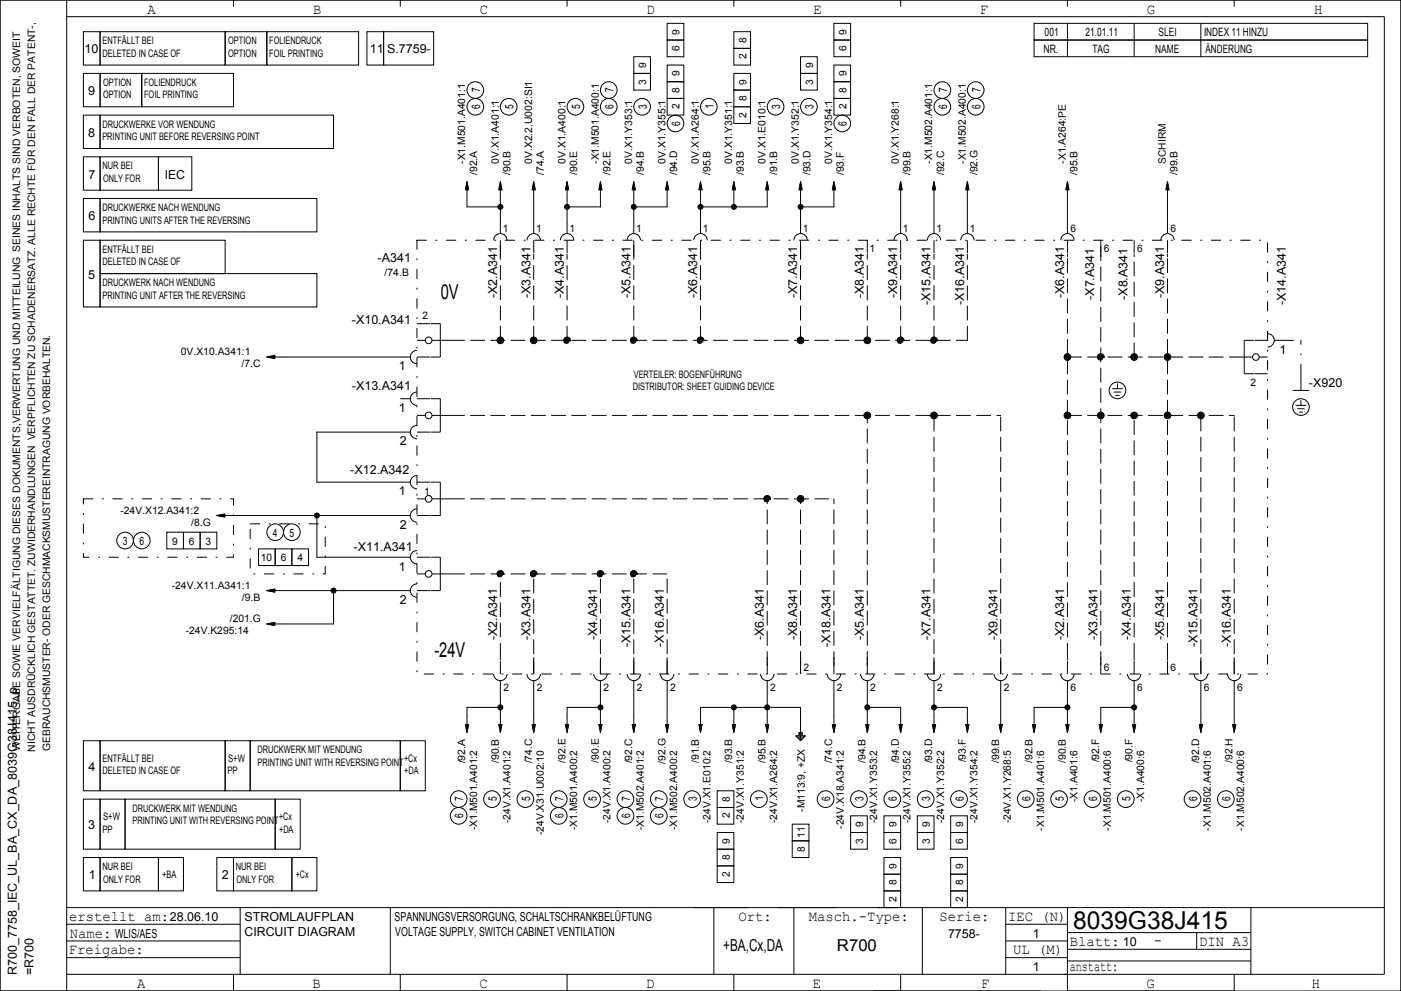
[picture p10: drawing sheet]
<svg xmlns="http://www.w3.org/2000/svg" width="420mm" height="297mm" viewBox="0 0 420 297" stroke-linecap="round" stroke-linejoin="round" font-family="sans-serif">
<defs><g id="words">
<text font-size="7.4" x="321.7" y="278.5">8039G38J415</text>
<g font-size="6.2">
<text x="132.1" y="89.5">0V</text>
<text x="130.2" y="197">­24V</text>
</g>
<g font-size="4.9">
<text x="216.8" y="285">+BA,Cx,DA</text>
<text x="250.9" y="285">R700</text>
</g>
<g font-size="4.4">
<text x="44.3" y="4.2">A</text>
<text x="93.8" y="4.2">B</text>
<text x="143.9" y="4.2">C</text>
<text x="193.9" y="4.2">D</text>
<text x="243.8" y="4.2">E</text>
<text x="293.8" y="4.2">F</text>
<text x="343.8" y="4.2">G</text>
<text x="394" y="4.2">H</text>
<text x="20.7" y="276">erstellt am:</text>
<text x="221.4" y="276">Ort:</text>
<text x="242.5" y="276">Masch.­Type:</text>
<text x="281.6" y="276">Serie:</text>
<text x="302.2" y="276">IEC (N)</text>
<text x="20.9" y="281">Name:</text>
<text x="20.6" y="286">Freigabe:</text>
<text x="303.7" y="286">UL (M)</text>
<text x="320.7" y="283.5">Blatt:</text>
<text x="346" y="283.2">­</text>
<text x="359.5" y="283.5">DIN A3</text>
<text x="320.7" y="291">anstatt:</text>
<text x="41.1" y="296">A</text>
<text x="93.7" y="296">B</text>
<text x="143.7" y="296">C</text>
<text x="193.7" y="296">D</text>
<text x="243.7" y="296">E</text>
<text x="294.1" y="296">F</text>
<text x="343.7" y="296">G</text>
<text x="393.3" y="296">H</text>
</g>
<g font-size="3.7">
<text x="25.3" y="16">10</text>
<text x="110.9" y="15.8">11</text>
<text x="116" y="15.8">S.7759­</text>
<text x="26.5" y="28.5">9</text>
<text x="26.5" y="41">8</text>
<text x="26.5" y="53.5">7</text>
<text x="49.4" y="53.5">IEC</text>
<text x="26.5" y="66">6</text>
<text x="26.5" y="83.5">5</text>
<text x="113.2" y="78.5">­A341</text>
<text x="149" y="89.4" transform="rotate(-90 149 89.4)">­X2.A341</text>
<text x="159" y="89.4" transform="rotate(-90 159 89.4)">­X3.A341</text>
<text x="169" y="89.4" transform="rotate(-90 169 89.4)">­X4.A341</text>
<text x="189" y="89.4" transform="rotate(-90 189 89.4)">­X5.A341</text>
<text x="209" y="89.4" transform="rotate(-90 209 89.4)">­X6.A341</text>
<text x="239" y="89.4" transform="rotate(-90 239 89.4)">­X7.A341</text>
<text x="259" y="89.4" transform="rotate(-90 259 89.4)">­X8.A341</text>
<text x="269" y="89.4" transform="rotate(-90 269 89.4)">­X9.A341</text>
<text x="319" y="89.4" transform="rotate(-90 319 89.4)">­X6.A341</text>
<text x="328" y="89.9" transform="rotate(-90 328 89.9)">­X7.A341</text>
<text x="338" y="89.9" transform="rotate(-90 338 89.9)">­X8.A341</text>
<text x="349" y="89.4" transform="rotate(-90 349 89.4)">­X9.A341</text>
<text x="279" y="91.5" transform="rotate(-90 279 91.5)">­X15.A341</text>
<text x="289" y="91.5" transform="rotate(-90 289 91.5)">­X16.A341</text>
<text x="385.5" y="91.5" transform="rotate(-90 385.5 91.5)">­X14.A341</text>
<text x="105.5" y="97">­X10.A341</text>
<text x="383.6" y="106">1</text>
<text x="119.6" y="111">1</text>
<text x="105.5" y="117">­X13.A341</text>
<text x="392.4" y="116">­X920</text>
<text x="119.6" y="123.5">1</text>
<text x="119.9" y="133.5">2</text>
<text x="105" y="142">­X12.A342</text>
<text x="119.6" y="148.5">1</text>
<text x="119.9" y="158.5">2</text>
<text x="106" y="165">­X11.A341</text>
<text x="119.6" y="171">1</text>
<text x="119.9" y="181">2</text>
<text x="149" y="191.9" transform="rotate(-90 149 191.9)">­X2.A341</text>
<text x="159" y="191.9" transform="rotate(-90 159 191.9)">­X3.A341</text>
<text x="179" y="191.9" transform="rotate(-90 179 191.9)">­X4.A341</text>
<text x="229" y="191.9" transform="rotate(-90 229 191.9)">­X6.A341</text>
<text x="239" y="191.9" transform="rotate(-90 239 191.9)">­X8.A341</text>
<text x="259" y="191.9" transform="rotate(-90 259 191.9)">­X5.A341</text>
<text x="279" y="191.9" transform="rotate(-90 279 191.9)">­X7.A341</text>
<text x="299" y="191.9" transform="rotate(-90 299 191.9)">­X9.A341</text>
<text x="319" y="191.9" transform="rotate(-90 319 191.9)">­X2.A341</text>
<text x="329" y="191.9" transform="rotate(-90 329 191.9)">­X3.A341</text>
<text x="339" y="191.9" transform="rotate(-90 339 191.9)">­X4.A341</text>
<text x="349" y="191.9" transform="rotate(-90 349 191.9)">­X5.A341</text>
<text x="189" y="194" transform="rotate(-90 189 194)">­X15.A341</text>
<text x="199" y="194" transform="rotate(-90 199 194)">­X16.A341</text>
<text x="249" y="194" transform="rotate(-90 249 194)">­X18.A341</text>
<text x="359" y="194" transform="rotate(-90 359 194)">­X15.A341</text>
<text x="369" y="194" transform="rotate(-90 369 194)">­X16.A341</text>
<text x="26.5" y="231">4</text>
<text x="26.5" y="248.5">3</text>
<text x="26.6" y="263.5">1</text>
<text x="66.5" y="263.5">2</text>
<text x="50.9" y="276">28.06.10</text>
<text x="73.3" y="276">STROMLAUFPLAN</text>
<text x="118.3" y="276">SPANNUNGSVERSORGUNG, SCHALTSCHRANKBELÜFTUNG</text>
<text x="34.5" y="281">WLIS/AES</text>
<text x="73.3" y="280.5">CIRCUIT DIAGRAM</text>
<text x="118.5" y="280.5">VOLTAGE SUPPLY, SWITCH CABINET VENTILATION</text>
<text x="284.2" y="281">7758­</text>
<text x="309.6" y="281">1</text>
<text x="336.6" y="283.5">10</text>
<text x="5" y="292.3" transform="rotate(-90 5 292.3)">R700_7758_IEC_UL_BA_CX_DA_8039G38J415_p</text>
<text x="10" y="292.2" transform="rotate(-90 10 292.2)">=R700</text>
<text x="309.6" y="291">1</text>
</g>
<g font-size="3.5">
<text x="313.2" y="10.9">001</text>
<text x="325.4" y="10.9">21.01.11</text>
<text x="347.4" y="10.9">SLEI</text>
<text x="361" y="10.9">INDEX 11 HINZU</text>
<text x="312.8" y="15.9">NR.</text>
<text x="327.5" y="15.9">TAG</text>
<text x="346.3" y="15.9">NAME</text>
<text x="361.3" y="15.9">ÄNDERUNG</text>
<text x="143.9" y="27.7" transform="rotate(-90 143.9 27.7)">7</text>
<text x="183.9" y="27.7" transform="rotate(-90 183.9 27.7)">7</text>
<text x="283.9" y="27.7" transform="rotate(-90 283.9 27.7)">7</text>
<text x="293.9" y="27.7" transform="rotate(-90 293.9 27.7)">7</text>
<text x="143.9" y="32.7" transform="rotate(-90 143.9 32.7)">6</text>
<text x="153.9" y="32.7" transform="rotate(-90 153.9 32.7)">5</text>
<text x="173.9" y="32.7" transform="rotate(-90 173.9 32.7)">5</text>
<text x="183.9" y="32.7" transform="rotate(-90 183.9 32.7)">6</text>
<text x="193.9" y="32.7" transform="rotate(-90 193.9 32.7)">3</text>
<text x="213.9" y="32.6" transform="rotate(-90 213.9 32.6)">1</text>
<text x="233.9" y="32.7" transform="rotate(-90 233.9 32.7)">3</text>
<text x="243.9" y="32.7" transform="rotate(-90 243.9 32.7)">3</text>
<text x="283.9" y="32.7" transform="rotate(-90 283.9 32.7)">6</text>
<text x="293.9" y="32.7" transform="rotate(-90 293.9 32.7)">6</text>
<text x="203.9" y="37.7" transform="rotate(-90 203.9 37.7)">6</text>
<text x="253.9" y="37.7" transform="rotate(-90 253.9 37.7)">6</text>
<text x="81.8" y="160.9">4</text>
<text x="86.8" y="160.9">5</text>
<text x="36.8" y="163.4">3</text>
<text x="41.8" y="163.4">6</text>
<text x="138.9" y="245.2" transform="rotate(-90 138.9 245.2)">6</text>
<text x="138.9" y="240.2" transform="rotate(-90 138.9 240.2)">7</text>
<text x="148.9" y="240.2" transform="rotate(-90 148.9 240.2)">5</text>
<text x="158.9" y="240.2" transform="rotate(-90 158.9 240.2)">5</text>
<text x="168.9" y="245.2" transform="rotate(-90 168.9 245.2)">6</text>
<text x="168.9" y="240.2" transform="rotate(-90 168.9 240.2)">7</text>
<text x="178.9" y="240.2" transform="rotate(-90 178.9 240.2)">5</text>
<text x="188.9" y="245.2" transform="rotate(-90 188.9 245.2)">6</text>
<text x="188.9" y="240.2" transform="rotate(-90 188.9 240.2)">7</text>
<text x="198.9" y="245.2" transform="rotate(-90 198.9 245.2)">6</text>
<text x="198.9" y="240.2" transform="rotate(-90 198.9 240.2)">7</text>
<text x="208.9" y="240.2" transform="rotate(-90 208.9 240.2)">3</text>
<text x="228.9" y="240.1" transform="rotate(-90 228.9 240.1)">1</text>
<text x="248.9" y="240.2" transform="rotate(-90 248.9 240.2)">6</text>
<text x="258.9" y="240.2" transform="rotate(-90 258.9 240.2)">3</text>
<text x="268.9" y="240.2" transform="rotate(-90 268.9 240.2)">6</text>
<text x="278.9" y="240.2" transform="rotate(-90 278.9 240.2)">3</text>
<text x="288.9" y="240.2" transform="rotate(-90 288.9 240.2)">6</text>
<text x="308.9" y="240.2" transform="rotate(-90 308.9 240.2)">6</text>
<text x="318.9" y="240.2" transform="rotate(-90 318.9 240.2)">5</text>
<text x="328.9" y="240.2" transform="rotate(-90 328.9 240.2)">6</text>
<text x="338.9" y="240.2" transform="rotate(-90 338.9 240.2)">5</text>
<text x="358.9" y="240.2" transform="rotate(-90 358.9 240.2)">6</text>
<text x="368.9" y="240.2" transform="rotate(-90 368.9 240.2)">6</text>
</g>
<g font-size="3.1">
<text x="203.8" y="10.3" transform="rotate(-90 203.8 10.3)">9</text>
<text x="253.7" y="10.3" transform="rotate(-90 253.7 10.3)">9</text>
<text x="30.7" y="13.3">ENTFÄLLT BEI</text>
<text x="30.7" y="17">DELETED IN CASE OF</text>
<text x="68.4" y="13.3">OPTION</text>
<text x="68.4" y="17">OPTION</text>
<text x="80.7" y="13.3">FOLIENDRUCK</text>
<text x="80.7" y="17">FOIL PRINTING</text>
<text x="203.8" y="15.3" transform="rotate(-90 203.8 15.3)">6</text>
<text x="223.8" y="17.8" transform="rotate(-90 223.8 17.8)">2</text>
<text x="223.8" y="12.8" transform="rotate(-90 223.8 12.8)">8</text>
<text x="253.7" y="15.3" transform="rotate(-90 253.7 15.3)">6</text>
<text x="193.7" y="20.4" transform="rotate(-90 193.7 20.4)">9</text>
<text x="203.8" y="22.9" transform="rotate(-90 203.8 22.9)">9</text>
<text x="243.8" y="20.4" transform="rotate(-90 243.8 20.4)">9</text>
<text x="253.7" y="22.9" transform="rotate(-90 253.7 22.9)">9</text>
<text x="30.9" y="25.8">OPTION</text>
<text x="30.9" y="29.5">OPTION</text>
<text x="43.2" y="25.8">FOLIENDRUCK</text>
<text x="43.2" y="29.5">FOIL PRINTING</text>
<text x="193.7" y="25.4" transform="rotate(-90 193.7 25.4)">3</text>
<text x="203.8" y="27.9" transform="rotate(-90 203.8 27.9)">8</text>
<text x="223.8" y="25.4" transform="rotate(-90 223.8 25.4)">9</text>
<text x="243.8" y="25.4" transform="rotate(-90 243.8 25.4)">3</text>
<text x="253.7" y="27.9" transform="rotate(-90 253.7 27.9)">8</text>
<text x="203.8" y="32.8" transform="rotate(-90 203.8 32.8)">2</text>
<text x="223.8" y="35.3" transform="rotate(-90 223.8 35.3)">2</text>
<text x="223.8" y="30.3" transform="rotate(-90 223.8 30.3)">8</text>
<text x="253.7" y="32.8" transform="rotate(-90 253.7 32.8)">2</text>
<text x="30.7" y="38.2">DRUCKWERKE VOR WENDUNG</text>
<text x="30.7" y="42">PRINTING UNIT BEFORE REVERSING POINT</text>
<text x="30.7" y="50.8">NUR BEI</text>
<text x="139.5" y="49.1" transform="rotate(-90 139.5 49.1)">­X1.M501.A401:1</text>
<text x="143" y="52.5" transform="rotate(-90 143 52.5)">/92.A</text>
<text x="149.5" y="49.1" transform="rotate(-90 149.5 49.1)">0V.X1.A401:1</text>
<text x="153" y="52.5" transform="rotate(-90 153 52.5)">/90.B</text>
<text x="159.5" y="49.1" transform="rotate(-90 159.5 49.1)">0V.X2.2.U002:SI1</text>
<text x="163" y="52.5" transform="rotate(-90 163 52.5)">/74.A</text>
<text x="169.5" y="49.1" transform="rotate(-90 169.5 49.1)">0V.X1.A400:1</text>
<text x="173" y="52.5" transform="rotate(-90 173 52.5)">/90.E</text>
<text x="179.5" y="49.1" transform="rotate(-90 179.5 49.1)">­X1.M501.A400:1</text>
<text x="183" y="52.5" transform="rotate(-90 183 52.5)">/92.E</text>
<text x="189.5" y="49.1" transform="rotate(-90 189.5 49.1)">0V.X1.Y353:1</text>
<text x="193" y="52.5" transform="rotate(-90 193 52.5)">/94.B</text>
<text x="199.5" y="49.1" transform="rotate(-90 199.5 49.1)">0V.X1.Y355:1</text>
<text x="203" y="52.5" transform="rotate(-90 203 52.5)">/94.D</text>
<text x="209.5" y="49.1" transform="rotate(-90 209.5 49.1)">0V.X1.A264:1</text>
<text x="213" y="52.5" transform="rotate(-90 213 52.5)">/95.B</text>
<text x="219.5" y="49.1" transform="rotate(-90 219.5 49.1)">0V.X1.Y351:1</text>
<text x="223" y="52.5" transform="rotate(-90 223 52.5)">/93.B</text>
<text x="229.5" y="49.1" transform="rotate(-90 229.5 49.1)">0V.X1.E010:1</text>
<text x="233" y="52.5" transform="rotate(-90 233 52.5)">/91.B</text>
<text x="239.5" y="49.1" transform="rotate(-90 239.5 49.1)">0V.X1.Y352:1</text>
<text x="243" y="52.5" transform="rotate(-90 243 52.5)">/93.D</text>
<text x="249.5" y="49.1" transform="rotate(-90 249.5 49.1)">0V.X1.Y354:1</text>
<text x="253" y="52.5" transform="rotate(-90 253 52.5)">/93.F</text>
<text x="269.5" y="49.1" transform="rotate(-90 269.5 49.1)">0V.X1.Y268:1</text>
<text x="273" y="52.5" transform="rotate(-90 273 52.5)">/99.B</text>
<text x="279.5" y="49.1" transform="rotate(-90 279.5 49.1)">­X1.M502.A401:1</text>
<text x="283" y="52.5" transform="rotate(-90 283 52.5)">/92.C</text>
<text x="289.5" y="49.1" transform="rotate(-90 289.5 49.1)">­X1.M502.A400:1</text>
<text x="293" y="52.5" transform="rotate(-90 293 52.5)">/92.G</text>
<text x="319.5" y="49.1" transform="rotate(-90 319.5 49.1)">­X1.A264:PE</text>
<text x="323" y="52.5" transform="rotate(-90 323 52.5)">/95.B</text>
<text x="349.5" y="49.1" transform="rotate(-90 349.5 49.1)">SCHIRM</text>
<text x="353" y="52.5" transform="rotate(-90 353 52.5)">/99.B</text>
<text x="30.9" y="54.5">ONLY FOR</text>
<text x="30.7" y="63.3">DRUCKWERKE NACH WENDUNG</text>
<text x="30.7" y="67">PRINTING UNITS AFTER THE REVERSING</text>
<text x="150.7" y="69.5">1</text>
<text x="160.7" y="69.5">1</text>
<text x="170.7" y="69.5">1</text>
<text x="190.7" y="69.5">1</text>
<text x="210.7" y="69.5">1</text>
<text x="240.7" y="69.5">1</text>
<text x="270.7" y="69.5">1</text>
<text x="280.7" y="69.5">1</text>
<text x="290.7" y="69.5">1</text>
<text x="320.9" y="69.5">6</text>
<text x="350.9" y="69.5">6</text>
<text x="30.7" y="75.7">ENTFÄLLT BEI</text>
<text x="260.7" y="75.5">1</text>
<text x="330.9" y="75.5">6</text>
<text x="340.9" y="75.5">6</text>
<text x="30.7" y="79.5">DELETED IN CASE OF</text>
<text x="115.3" y="82.6">/74.B</text>
<text x="30.7" y="85.7">DRUCKWERK NACH WENDUNG</text>
<text x="30.7" y="89.5">PRINTING UNIT AFTER THE REVERSING</text>
<text x="126.7" y="95.8">2</text>
<text x="54.2" y="106.5">0V.X10.A341:1</text>
<text x="72.4" y="110">/7.C</text>
<text x="190" y="113.3">VERTEILER: BOGENFÜHRUNG</text>
<text x="189.7" y="117">DISTRIBUTOR: SHEET GUIDING DEVICE</text>
<text x="374.9" y="115.8">2</text>
<text x="127.2" y="148.3">1</text>
<text x="36.1" y="154">­24V.X12.A341:2</text>
<text x="57.3" y="157.5">/8.G</text>
<text x="51.6" y="163.2">9</text>
<text x="56.7" y="163.2">6</text>
<text x="61.6" y="163.2">3</text>
<text x="78.2" y="168.3">10</text>
<text x="84.1" y="168.3">6</text>
<text x="89.2" y="168.3">4</text>
<text x="51.5" y="176.5">­24V.X11.A341:1</text>
<text x="72.5" y="180">/9.B</text>
<text x="55.7" y="190">­24V.K295:14</text>
<text x="68.9" y="186.5">/201.G</text>
<text x="240.9" y="201">2</text>
<text x="330.9" y="201">6</text>
<text x="350.9" y="201">6</text>
<text x="150.9" y="207">2</text>
<text x="160.9" y="207">2</text>
<text x="180.9" y="207">2</text>
<text x="190.9" y="207">2</text>
<text x="200.9" y="207">2</text>
<text x="230.9" y="207">2</text>
<text x="250.9" y="207">2</text>
<text x="260.9" y="207">2</text>
<text x="280.9" y="207">2</text>
<text x="300.9" y="207">2</text>
<text x="320.9" y="207">6</text>
<text x="340.9" y="207">6</text>
<text x="360.9" y="207">6</text>
<text x="370.9" y="207">6</text>
<text x="6" y="225" transform="rotate(-90 6 225)">WEITERGABE SOWIE VERVIELFÄLTIGUNG DIESES DOKUMENTS,VERWERTUNG UND MITTEILUNG SEINES INHALTS SIND VERBOTEN, SOWEIT</text>
<text x="10.5" y="225.3" transform="rotate(-90 10.5 225.3)">NICHT AUSDRÜCKLICH GESTATTET. ZUWIDERHANDLUNGEN VERPFLICHTEN ZU SCHADENERSATZ. ALLE RECHTE FÜR DEN FALL DER PATENT­,</text>
<text x="15" y="225.1" transform="rotate(-90 15 225.1)">GEBRAUCHSMUSTER­ ODER GESCHMACKSMUSTEREINTRAGUNG VORBEHALTEN.</text>
<text x="77.2" y="225.8">DRUCKWERK MIT WENDUNG</text>
<text x="30.7" y="228.2">ENTFÄLLT BEI</text>
<text x="30.7" y="232">DELETED IN CASE OF</text>
<text x="68.2" y="232">PP</text>
<text x="68.4" y="228.2">S+W</text>
<text x="77.2" y="229.5">PRINTING UNIT WITH REVERSING POINT</text>
<text x="121.1" y="228.2">+Cx</text>
<text x="121.1" y="232">+DA</text>
<text x="139.5" y="228.8" transform="rotate(-90 139.5 228.8)">/92.A</text>
<text x="149.5" y="228.7" transform="rotate(-90 149.5 228.7)">/90.B</text>
<text x="159.5" y="228.8" transform="rotate(-90 159.5 228.8)">/74.C</text>
<text x="169.5" y="228.6" transform="rotate(-90 169.5 228.6)">/92.E</text>
<text x="179.5" y="228.6" transform="rotate(-90 179.5 228.6)">/90.E</text>
<text x="189.5" y="228.8" transform="rotate(-90 189.5 228.8)">/92.C</text>
<text x="199.5" y="228.9" transform="rotate(-90 199.5 228.9)">/92.G</text>
<text x="209.5" y="228.7" transform="rotate(-90 209.5 228.7)">/91.B</text>
<text x="219.5" y="228.7" transform="rotate(-90 219.5 228.7)">/93.B</text>
<text x="229.5" y="228.7" transform="rotate(-90 229.5 228.7)">/95.B</text>
<text x="249.5" y="228.8" transform="rotate(-90 249.5 228.8)">/74.C</text>
<text x="259.5" y="228.7" transform="rotate(-90 259.5 228.7)">/94.B</text>
<text x="269.5" y="228.8" transform="rotate(-90 269.5 228.8)">/94.D</text>
<text x="279.5" y="228.8" transform="rotate(-90 279.5 228.8)">/93.D</text>
<text x="289.5" y="228.5" transform="rotate(-90 289.5 228.5)">/93.F</text>
<text x="299.5" y="228.7" transform="rotate(-90 299.5 228.7)">/99.B</text>
<text x="309.5" y="228.7" transform="rotate(-90 309.5 228.7)">/92.B</text>
<text x="319.5" y="228.7" transform="rotate(-90 319.5 228.7)">/90.B</text>
<text x="329.5" y="228.5" transform="rotate(-90 329.5 228.5)">/92.F</text>
<text x="339.5" y="228.5" transform="rotate(-90 339.5 228.5)">/90.F</text>
<text x="359.5" y="228.8" transform="rotate(-90 359.5 228.8)">/92.D</text>
<text x="369.5" y="228.6" transform="rotate(-90 369.5 228.6)">/92.H</text>
<text x="30.9" y="245.7">S+W</text>
<text x="39.7" y="243.3">DRUCKWERK MIT WENDUNG</text>
<text x="83.6" y="245.7">+Cx</text>
<text x="218.7" y="245.3" transform="rotate(-90 218.7 245.3)">2</text>
<text x="218.7" y="240.3" transform="rotate(-90 218.7 240.3)">8</text>
<text x="241.3" y="243.3" transform="rotate(-90 241.3 243.3)">­M113:9, +ZX</text>
<text x="323" y="240.4" transform="rotate(-90 323 240.4)">­X1.A401:6</text>
<text x="343" y="240.4" transform="rotate(-90 343 240.4)">­X1.A400:6</text>
<text x="30.7" y="249.5">PP</text>
<text x="39.7" y="247">PRINTING UNIT WITH REVERSING POINT</text>
<text x="83.6" y="249.5">+DA</text>
<text x="143" y="248.8" transform="rotate(-90 143 248.8)">­X1.M501.A401:2</text>
<text x="153" y="246.7" transform="rotate(-90 153 246.7)">­24V.X1.A401:2</text>
<text x="163" y="250.3" transform="rotate(-90 163 250.3)">­24V.X31.U002:10</text>
<text x="173" y="248.8" transform="rotate(-90 173 248.8)">­X1.M501.A400:2</text>
<text x="183" y="246.7" transform="rotate(-90 183 246.7)">­24V.X1.A400:2</text>
<text x="193" y="248.8" transform="rotate(-90 193 248.8)">­X1.M502.A401:2</text>
<text x="203" y="248.8" transform="rotate(-90 203 248.8)">­X1.M502.A400:2</text>
<text x="213" y="246.7" transform="rotate(-90 213 246.7)">­24V.X1.E010:2</text>
<text x="223" y="246.7" transform="rotate(-90 223 246.7)">­24V.X1.Y351:2</text>
<text x="233" y="246.7" transform="rotate(-90 233 246.7)">­24V.X1.A264:2</text>
<text x="241.3" y="251" transform="rotate(-90 241.3 251)">11</text>
<text x="253" y="248.4" transform="rotate(-90 253 248.4)">­24V.X18.A341:2</text>
<text x="258.8" y="247.9" transform="rotate(-90 258.8 247.9)">9</text>
<text x="263" y="246.7" transform="rotate(-90 263 246.7)">­24V.X1.Y353:2</text>
<text x="268.7" y="247.9" transform="rotate(-90 268.7 247.9)">9</text>
<text x="273" y="246.7" transform="rotate(-90 273 246.7)">­24V.X1.Y355:2</text>
<text x="278.7" y="247.9" transform="rotate(-90 278.7 247.9)">9</text>
<text x="283" y="246.7" transform="rotate(-90 283 246.7)">­24V.X1.Y352:2</text>
<text x="288.7" y="247.9" transform="rotate(-90 288.7 247.9)">9</text>
<text x="293" y="246.7" transform="rotate(-90 293 246.7)">­24V.X1.Y354:2</text>
<text x="303" y="246.8" transform="rotate(-90 303 246.8)">­24V.X1.Y268:5</text>
<text x="313" y="248.9" transform="rotate(-90 313 248.9)">­X1.M501.A401:6</text>
<text x="333" y="248.9" transform="rotate(-90 333 248.9)">­X1.M501.A400:6</text>
<text x="363" y="248.9" transform="rotate(-90 363 248.9)">­X1.M502.A401:6</text>
<text x="373" y="248.9" transform="rotate(-90 373 248.9)">­X1.M502.A400:6</text>
<text x="218.7" y="257.8" transform="rotate(-90 218.7 257.8)">8</text>
<text x="218.7" y="252.9" transform="rotate(-90 218.7 252.9)">9</text>
<text x="241.3" y="255.3" transform="rotate(-90 241.3 255.3)">8</text>
<text x="258.8" y="252.9" transform="rotate(-90 258.8 252.9)">3</text>
<text x="268.7" y="252.9" transform="rotate(-90 268.7 252.9)">6</text>
<text x="278.7" y="252.9" transform="rotate(-90 278.7 252.9)">3</text>
<text x="288.7" y="252.9" transform="rotate(-90 288.7 252.9)">6</text>
<text x="30.7" y="260.8">NUR BEI</text>
<text x="48.6" y="263.3">+BA</text>
<text x="70.7" y="260.8">NUR BEI</text>
<text x="88.6" y="263.3">+Cx</text>
<text x="218.7" y="262.8" transform="rotate(-90 218.7 262.8)">2</text>
<text x="268.7" y="260.3" transform="rotate(-90 268.7 260.3)">9</text>
<text x="288.7" y="260.3" transform="rotate(-90 288.7 260.3)">9</text>
<text x="30.9" y="264.5">ONLY FOR</text>
<text x="70.9" y="264.5">ONLY FOR</text>
<text x="268.7" y="265.4" transform="rotate(-90 268.7 265.4)">8</text>
<text x="288.7" y="265.4" transform="rotate(-90 288.7 265.4)">8</text>
<text x="268.7" y="270.3" transform="rotate(-90 268.7 270.3)">2</text>
<text x="288.7" y="270.3" transform="rotate(-90 288.7 270.3)">2</text>
</g>
</g></defs>
<path d="M125 72h255v130h-255zM385 102h5M390 112v-10M25 149.5h45v17.5h-45zM75 157h22.5v15h-22.5z" fill="none" stroke="#000" stroke-width=".3" stroke-dasharray="2.8 2.8 .4 2.8"/>
<g fill="none" stroke="#000" stroke-width=".3" stroke-dasharray="4.2 1.8">
<path d="M135 102h155M150 102v-30M160 102v-25M170 102v-25M190 102v-30M210 102v-30M240 102v-30M260 102v-25M270 102v-25M280 102v-25M290 102v-25M320 107h50"/>
<path d="M340 107v-30M135 124.5h165M320 124.5h50M135 149.5h115M135 172h65M150 197v-25M230 199.5v-50M240 199.5v-50M250 199.5v-50M260 199.5v-75M320 197v-120M330 199.5v-127.5"/>
<path d="M340 197v-72.5M350 197v-120M160 202v-30M180 202v-30M190 202v-30M200 202v-30M280 202v-77.5M300 202v-77.5M360 202v-77.5M370 202v-77.5"/>
<circle cx="170" cy="102" r=".9"/>
<circle cx="170" cy="102" r="1"/>
<circle cx="170" cy="102" r=".7"/>
<circle cx="170" cy="102" r=".8"/>
<circle cx="170" cy="102" r=".4"/>
<circle cx="170" cy="102" r=".5"/>
<circle cx="170" cy="102" r=".6"/>
<circle cx="170" cy="102" r=".3"/>
<circle cx="170" cy="102" r=".1"/>
<circle cx="170" cy="102" r=".2"/>
<circle cx="190" cy="102" r="1"/>
<circle cx="190" cy="102" r=".7"/>
<circle cx="190" cy="102" r=".9"/>
<circle cx="190" cy="102" r=".4"/>
<circle cx="190" cy="102" r=".5"/>
<circle cx="190" cy="102" r=".8"/>
<circle cx="190" cy="102" r=".6"/>
<circle cx="190" cy="102" r=".3"/>
<circle cx="190" cy="102" r=".1"/>
<circle cx="190" cy="102" r=".2"/>
<circle cx="210" cy="102" r="1"/>
<circle cx="210" cy="102" r=".9"/>
<circle cx="210" cy="102" r=".5"/>
<circle cx="210" cy="102" r=".8"/>
<circle cx="210" cy="102" r=".7"/>
<circle cx="210" cy="102" r=".4"/>
<circle cx="210" cy="102" r=".6"/>
<circle cx="210" cy="102" r=".3"/>
<circle cx="210" cy="102" r=".1"/>
<circle cx="210" cy="102" r=".2"/>
<circle cx="270" cy="102" r=".9"/>
<circle cx="270" cy="102" r=".8"/>
<circle cx="270" cy="102" r="1"/>
<circle cx="270" cy="102" r=".6"/>
<circle cx="270" cy="102" r=".4"/>
<circle cx="270" cy="102" r=".7"/>
<circle cx="270" cy="102" r=".3"/>
<circle cx="270" cy="102" r=".5"/>
<circle cx="270" cy="102" r=".1"/>
<circle cx="270" cy="102" r=".2"/>
<circle cx="280" cy="102" r="1"/>
<circle cx="280" cy="102" r=".7"/>
<circle cx="280" cy="102" r=".9"/>
<circle cx="280" cy="102" r=".4"/>
<circle cx="280" cy="102" r=".5"/>
<circle cx="280" cy="102" r=".8"/>
<circle cx="280" cy="102" r=".6"/>
<circle cx="280" cy="102" r=".3"/>
<circle cx="280" cy="102" r=".2"/>
<circle cx="280" cy="102" r=".1"/>
<circle cx="330" cy="107" r="1"/>
<circle cx="330" cy="107" r=".7"/>
<circle cx="330" cy="107" r=".9"/>
<circle cx="330" cy="107" r=".4"/>
<circle cx="330" cy="107" r=".8"/>
<circle cx="330" cy="107" r=".5"/>
<circle cx="330" cy="107" r=".6"/>
<circle cx="330" cy="107" r=".3"/>
<circle cx="330" cy="107" r=".1"/>
<circle cx="330" cy="107" r=".2"/>
<circle cx="230" cy="149.5" r="1"/>
<circle cx="230" cy="149.5" r=".8"/>
<circle cx="230" cy="149.5" r=".5"/>
<circle cx="230" cy="149.5" r=".9"/>
<circle cx="230" cy="149.5" r=".6"/>
<circle cx="230" cy="149.5" r=".3"/>
<circle cx="230" cy="149.5" r=".7"/>
<circle cx="230" cy="149.5" r=".4"/>
<circle cx="230" cy="149.5" r=".2"/>
<circle cx="230" cy="149.5" r=".1"/>
<circle cx="150" cy="172" r=".9"/>
<circle cx="150" cy="172" r="1"/>
<circle cx="150" cy="172" r=".7"/>
<circle cx="150" cy="172" r=".8"/>
<circle cx="150" cy="172" r=".4"/>
<circle cx="150" cy="172" r=".6"/>
<circle cx="150" cy="172" r=".5"/>
<circle cx="150" cy="172" r=".3"/>
<circle cx="150" cy="172" r=".1"/>
<circle cx="150" cy="172" r=".2"/>
<circle cx="160" cy="172" r=".9"/>
<circle cx="160" cy="172" r="1"/>
<circle cx="160" cy="172" r=".5"/>
<circle cx="160" cy="172" r=".8"/>
<circle cx="160" cy="172" r=".7"/>
<circle cx="160" cy="172" r=".6"/>
<circle cx="160" cy="172" r=".4"/>
<circle cx="160" cy="172" r=".3"/>
<circle cx="160" cy="172" r=".2"/>
<circle cx="160" cy="172" r=".1"/>
<circle cx="180" cy="172" r=".9"/>
<circle cx="180" cy="172" r=".8"/>
<circle cx="180" cy="172" r="1"/>
<circle cx="180" cy="172" r=".5"/>
<circle cx="180" cy="172" r=".6"/>
<circle cx="180" cy="172" r=".7"/>
<circle cx="180" cy="172" r=".4"/>
<circle cx="180" cy="172" r=".3"/>
<circle cx="180" cy="172" r=".2"/>
<circle cx="180" cy="172" r=".1"/>
<circle cx="190" cy="172" r="1"/>
<circle cx="190" cy="172" r=".7"/>
<circle cx="190" cy="172" r=".9"/>
<circle cx="190" cy="172" r=".4"/>
<circle cx="190" cy="172" r=".5"/>
<circle cx="190" cy="172" r=".8"/>
<circle cx="190" cy="172" r=".6"/>
<circle cx="190" cy="172" r=".3"/>
<circle cx="190" cy="172" r=".1"/>
<circle cx="190" cy="172" r=".2"/>
</g>
<g fill="none" stroke="#000" stroke-width=".3">
<path d="M0 0h420v297h-420zM20 0v297M20 5h395v287h-395M25 9.5h5v10h-5zM30 9.5h37.5v10h-37.5zM67.5 9.5h12.5v10h-12.5zM70 0v2M80 9.5h27.5v10h-27.5zM110 9.5h5v10h-5zM115 9.5h15v10h-15zM120 0v2M170 0v2"/>
<path d="M190 17h5v5h-5zM200 19.5h5v5h-5zM200 12h5v5h-5zM200 7h5v5h-5zM220 14.5h5v5h-5zM220 9.5h5v5h-5zM220 0v2M240 17h5v5h-5zM250 19.5h5v5h-5zM250 12h5v5h-5zM250 7h5v5h-5zM270 0v2"/>
<path d="M310 12h100v5h-100zM310 7h100v5h-100zM320 0v2M320 7v10M340 7v10M360 7v10M370 0v2M25 34.5h5v10h-5zM25 22h5v10h-5zM30 34.5h70v10h-70zM30 22h12.5v10h-12.5zM42.5 22h27.5v10h-27.5z"/>
<path d="M190 22h5v5h-5zM200 24.5h5v5h-5zM200 29.5h5v5h-5zM220 22h5v5h-5zM220 27h5v5h-5zM220 32h5v5h-5zM240 22h5v5h-5zM250 24.5h5v5h-5zM250 29.5h5v5h-5zM25 59.5h5v10h-5zM25 47h5v10h-5zM30 59.5h65v10h-65z"/>
<path d="M30 47h17.5v10h-17.5zM47.5 47h10v10h-10zM139.6 56.6v.4M139.7 56v1M139.8 55.5v1.5M139.9 55v2M140 54.4v7.6h10M140 54.4l.5 2.6M140 54.4l-.5 2.6M140.1 55.1v1.9M140.2 55.5v1.5M140.3 56v1"/>
<path d="M140.4 56.6v.4M149.6 56.6v.4M149.7 56v1M149.8 55.5v1.5M149.9 55v2M150 54.4v15.6M150 54.4l.5 2.6M150 54.4l-.5 2.6M150.1 55.1v1.9M150.2 55.5v1.5M150.3 56v1M150.4 56.6v.4"/>
<path d="M159.6 56.6v.4M159.7 56v1M159.8 55.5v1.5M159.9 55v2M160 54.4v15.6M160 54.4l.5 2.6M160 54.4l-.5 2.6M160.1 55.1v1.9M160.2 55.5v1.5M160.3 56v1M160.4 56.6v.4M169.6 56.6v.4"/>
<path d="M169.7 56v1M169.8 55.5v1.5M169.9 55v2M170 54.4v15.6M170 54.4l.5 2.6M170 54.4l-.5 2.6M170.1 55.1v1.9M170.2 55.5v1.5M170.3 56v1M170.4 56.6v.4M179.6 56.6v.4M179.7 56v1"/>
<path d="M179.8 55.5v1.5M179.9 55v2M180 54.4v7.6h-10M180 54.4l.5 2.6M180 54.4l-.5 2.6M180.1 55.1v1.9M180.2 55.5v1.5M180.3 56v1M180.4 56.6v.4M189.6 56.6v.4M189.7 56v1M189.8 55.5v1.5"/>
<path d="M189.9 55v2M190 54.4v15.6M190 54.4l.5 2.6M190 54.4l-.5 2.6M190.1 55.1v1.9M190.2 55.5v1.5M190.3 56v1M190.4 56.6v.4M199.6 56.6v.4M199.7 56v1M199.8 55.5v1.5M199.9 55v2"/>
<path d="M200 54.4v7.6h-10M200 54.4l.5 2.6M200 54.4l-.5 2.6M200.1 55.1v1.9M200.2 55.5v1.5M200.3 56v1M200.4 56.6v.4M209.6 56.6v.4M209.7 56v1M209.8 55.5v1.5M209.9 55v2M210 54.4v15.6"/>
<path d="M210 54.4l.5 2.6M210 54.4l-.5 2.6M210.1 55.1v1.9M210.2 55.5v1.5M210.3 56v1M210.4 56.6v.4M219.6 56.6v.4M219.7 56v1M219.8 55.5v1.5M219.9 55v2M220 54.4v7.6M220 54.4l.5 2.6"/>
<path d="M220 54.4l-.5 2.6M220.1 55.1v1.9M220.2 55.5v1.5M220.3 56v1M220.4 56.6v.4M229.6 56.6v.4M229.7 56v1M229.8 55.5v1.5M229.9 55v2M230 54.4v7.6h-20M230 54.4l.5 2.6M230 54.4l-.5 2.6"/>
<path d="M230.1 55.1v1.9M230.2 55.5v1.5M230.3 56v1M230.4 56.6v.4M239.6 56.6v.4M239.7 56v1M239.8 55.5v1.5M239.9 55v2M240 54.4v15.6M240 54.4l.5 2.6M240 54.4l-.5 2.6M240.1 55.1v1.9"/>
<path d="M240.2 55.5v1.5M240.3 56v1M240.4 56.6v.4M249.6 56.6v.4M249.7 56v1M249.8 55.5v1.5M249.9 55v2M250 54.4v7.6h-10M250 54.4l.5 2.6M250 54.4l-.5 2.6M250.1 55.1v1.9M250.2 55.5v1.5"/>
<path d="M250.3 56v1M250.4 56.6v.4M269.6 56.6v.4M269.7 56v1M269.8 55.5v1.5M269.9 55v2M270 54.4v15.6M270 54.4l.5 2.6M270 54.4l-.5 2.6M270.1 55.1v1.9M270.2 55.5v1.5M270.3 56v1"/>
<path d="M270.4 56.6v.4M279.6 56.6v.4M279.7 56v1M279.8 55.5v1.5M279.9 55v2M280 54.4v15.6M280 54.4l.5 2.6M280 54.4l-.5 2.6M280.1 55.1v1.9M280.2 55.5v1.5M280.3 56v1M280.4 56.6v.4"/>
<path d="M289.6 56.6v.4M289.7 56v1M289.8 55.5v1.5M289.9 55v2M290 54.4v15.6M290 54.4l.5 2.6M290 54.4l-.5 2.6M290.1 55.1v1.9M290.2 55.5v1.5M290.3 56v1M290.4 56.6v.4M319.6 56.6v.4"/>
<path d="M319.7 56v1M319.8 55.5v1.5M319.9 55v2M320 54.4v15.6M320 54.4l.5 2.6M320 54.4l-.5 2.6M320.1 55.1v1.9M320.2 55.5v1.5M320.3 56v1M320.4 56.6v.4M349.6 56.6v.4M349.7 56v1"/>
<path d="M349.8 55.5v1.5M349.9 55v2M350 54.4v15.6M350 54.4l.5 2.6M350 54.4l-.5 2.6M350.1 55.1v1.9M350.2 55.5v1.5M350.3 56v1M350.4 56.6v.4M25 72h5v20h-5zM30 72h37.5v10h-37.5zM148 72a2 2 0 0 1 2-2 2 2 0 0 1 2 2"/>
<path d="M150 72v3.9M150 76.1v.9M158 72a2 2 0 0 1 2-2 2 2 0 0 1 2 2M160 72v3.9M160 76.1v.9M168 72a2 2 0 0 1 2-2 2 2 0 0 1 2 2M170 72v3.9M170 76.1v.9M188 72a2 2 0 0 1 2-2 2 2 0 0 1 2 2M190 72v3.9M190 76.1v.9M208 72a2 2 0 0 1 2-2 2 2 0 0 1 2 2"/>
<path d="M210 72v3.9M210 76.1v.9M238 72a2 2 0 0 1 2-2 2 2 0 0 1 2 2M240 72v3.9M240 76.1v.9M260 72v3.9M260 76.1v.9M268 72a2 2 0 0 1 2-2 2 2 0 0 1 2 2M270 72v3.9M270 76.1v.9M278 72a2 2 0 0 1 2-2 2 2 0 0 1 2 2M280 72v3.9"/>
<path d="M280 76.1v.9M288 72a2 2 0 0 1 2-2 2 2 0 0 1 2 2M290 72v3.9M290 76.1v.9M318 72a2 2 0 0 1 2-2 2 2 0 0 1 2 2M320 72v3.9M320 76.1v.9M330 72v3.9M330 76.1v.9M340 72v3.9M340 76.1v.9M348 72a2 2 0 0 1 2-2 2 2 0 0 1 2 2"/>
<path d="M350 72v3.9M350 76.1v.9M30 82h65v10h-65zM125 97h3.9M129.1 97h2.9v10h-2.9M79.9 107h43.1M79.9 107l2.6 .5M80.5 106.9h2M80.6 107.1h1.9M81 107.2h1.5M81 106.8h1.5M81.5 107.3h1"/>
<path d="M81.5 106.7h1M82.1 107.4h.4M82.1 106.6h.4M82.5 106.5l-2.6 .5M120 119.5h3M125 105a2 2 0 0 0-2 2 2 2 0 0 0 2 2M125 117.5a2 2 0 0 0-2 2 2 2 0 0 0 2 2M125 107h3.9M125 102h2.5M125 119.5h3.9M129.1 119.5h2.9v10h-2.9M129.5 102h5.5"/>
<path d="M333.5 116.5h3M334 117.5h2M334.5 118.5h1M335 115v1.5M370 107h5.5M375.9 102h-2.9v10h2.9M376.1 102h3.9M376.1 112h3.9M377.5 107h2.5M380 100a2 2 0 0 1 2 2 2 2 0 0 1-2 2M382 102h3M387.5 117h5"/>
<path d="M390 112v5M390 120v1.5M123 129.5h-28v15h28M125 127.5a2 2 0 0 0-2 2 2 2 0 0 0 2 2M125 129.5h3.9M125 124.5h2.5M129.5 124.5h5.5M388.5 121.5h3M389 122.5h2M389.5 123.5h1M50 159.5h5v5h-5zM55 159.5h5v5h-5z"/>
<path d="M60 159.5h5v5h-5zM64.9 154.5h58.1M64.9 154.5l2.6 .5M65.5 154.4h2M65.6 154.6h1.9M66 154.7h1.5M66 154.3h1.5M66.5 154.8h1M66.5 154.2h1M67.1 154.9h.4M67.1 154.1h.4M67.5 154l-2.6 .5"/>
<path d="M95 154.5v12.5h28M125 152.5a2 2 0 0 0-2 2 2 2 0 0 0 2 2M125 142.5a2 2 0 0 0-2 2 2 2 0 0 0 2 2M125 154.5h3.9M125 149.5h2.5M125 144.5h3.9M129.1 144.5h2.9v10h-2.9M129.5 149.5h5.5M77.5 164.5h5v5h-5zM79.9 177h43.1M79.9 177l2.6 .5M80.5 176.9h2"/>
<path d="M80.6 177.1h1.9M81 177.2h1.5M81 176.8h1.5M81.5 177.3h1M81.5 176.7h1M82.1 177.4h.4M82.1 176.6h.4M82.5 164.5h5v5h-5zM82.5 176.5l-2.6 .5M87.5 164.5h5v5h-5zM100 177v10h-20.1M125 165a2 2 0 0 0-2 2 2 2 0 0 0 2 2"/>
<path d="M125 175a2 2 0 0 0-2 2 2 2 0 0 0 2 2M125 167h3.9M125 177h3.9M125 172h2.5M129.1 167h2.9v10h-2.9M129.5 172h5.5M79.9 187l2.6 .5M80.5 186.9h2M80.6 187.1h1.9M81 186.8h1.5M81 187.2h1.5M81.5 186.7h1"/>
<path d="M81.5 187.3h1M82.1 186.6h.4M82.1 187.4h.4M82.5 186.5l-2.6 .5M150 197v.9M150 198.1v3.9M160 197v.9M160 198.1v3.9M180 197v.9M180 198.1v3.9M190 197v.9M190 198.1v3.9"/>
<path d="M200 197v.9M200 198.1v3.9M230 197v.9M230 198.1v3.9M240 197v.9M240 198.1v3.9M250 197v.9M250 198.1v3.9M260 197v.9M260 198.1v3.9M280 197v.9M280 198.1v3.9"/>
<path d="M300 197v.9M300 198.1v3.9M320 197v.9M320 198.1v3.9M330 197v.9M330 198.1v3.9M340 197v.9M340 198.1v3.9M350 197v.9M350 198.1v3.9M360 197v.9M360 198.1v3.9"/>
<path d="M370 197v.9M370 198.1v3.9M139.5 217l.5 2.6M139.6 217v.4M139.7 217v1M139.8 217v1.5M139.9 217v1.9M140.1 217v2M140.2 217v1.5M140.3 217v1M140.4 217v.4M140.5 217l-.5 2.6"/>
<path d="M148 202a2 2 0 0 0 2 2 2 2 0 0 0 2-2M149.5 217l.5 2.6M149.6 217v.4M149.7 217v1M149.8 217v1.5M149.9 217v1.9M150 204v15.6M150 212h-10v7.6M150.1 217v2M150.2 217v1.5M150.3 217v1M150.4 217v.4"/>
<path d="M150.5 217l-.5 2.6M158 202a2 2 0 0 0 2 2 2 2 0 0 0 2-2M159.5 217l.5 2.6M159.6 217v.4M159.7 217v1M159.8 217v1.5M159.9 217v1.9M160 204v15.6M160.1 217v2M160.2 217v1.5M160.3 217v1M160.4 217v.4"/>
<path d="M160.5 217l-.5 2.6M169.5 217l.5 2.6M169.6 217v.4M169.7 217v1M169.8 217v1.5M169.9 217v1.9M170.1 217v2M170.2 217v1.5M170.3 217v1M170.4 217v.4M170.5 217l-.5 2.6M178 202a2 2 0 0 0 2 2 2 2 0 0 0 2-2"/>
<path d="M179.5 217l.5 2.6M179.6 217v.4M179.7 217v1M179.8 217v1.5M179.9 217v1.9M180 212h-10v7.6M180 204v15.6M180.1 217v2M180.2 217v1.5M180.3 217v1M180.4 217v.4M180.5 217l-.5 2.6"/>
<path d="M188 202a2 2 0 0 0 2 2 2 2 0 0 0 2-2M189.5 217l.5 2.6M189.6 217v.4M189.7 217v1M189.8 217v1.5M189.9 217v1.9M190 204v15.6M190.1 217v2M190.2 217v1.5M190.3 217v1M190.4 217v.4M190.5 217l-.5 2.6"/>
<path d="M198 202a2 2 0 0 0 2 2 2 2 0 0 0 2-2M199.5 217l.5 2.6M199.6 217v.4M199.7 217v1M199.8 217v1.5M199.9 217v1.9M200 204v15.6M200.1 217v2M200.2 217v1.5M200.3 217v1M200.4 217v.4M200.5 217l-.5 2.6"/>
<path d="M209.5 217l.5 2.6M209.6 217v.4M209.7 217v1M209.8 217v1.5M209.9 217v1.9M210 219.6v-7.6h30v10M210.1 217v2M210.2 217v1.5M210.3 217v1M210.4 217v.4M210.5 217l-.5 2.6M219.5 217l.5 2.6"/>
<path d="M219.6 217v.4M219.7 217v1M219.8 217v1.5M219.9 217v1.9M220 212v7.6M220.1 217v2M220.2 217v1.5M220.3 217v1M220.4 217v.4M220.5 217l-.5 2.6M228 202a2 2 0 0 0 2 2 2 2 0 0 0 2-2M229.5 217l.5 2.6"/>
<path d="M229.6 217v.4M229.7 217v1M229.8 217v1.5M229.9 217v1.9M230 204v15.6M230.1 217v2M230.2 217v1.5M230.3 217v1M230.4 217v.4M230.5 217l-.5 2.6M239.6 219.5v2.1M240.4 219.5v2.1"/>
<path d="M248 202a2 2 0 0 0 2 2 2 2 0 0 0 2-2M249.5 217l.5 2.6M249.6 217v.4M249.7 217v1M249.8 217v1.5M249.9 217v1.9M250 204v15.6M250.1 217v2M250.2 217v1.5M250.3 217v1M250.4 217v.4M250.5 217l-.5 2.6"/>
<path d="M258 202a2 2 0 0 0 2 2 2 2 0 0 0 2-2M259.5 217l.5 2.6M259.6 217v.4M259.7 217v1M259.8 217v1.5M259.9 217v1.9M260 212h10v7.6M260 204v15.6M260.1 217v2M260.2 217v1.5M260.3 217v1M260.4 217v.4"/>
<path d="M260.5 217l-.5 2.6M269.5 217l.5 2.6M269.6 217v.4M269.7 217v1M269.8 217v1.5M269.9 217v1.9M270.1 217v2M270.2 217v1.5M270.3 217v1M270.4 217v.4M270.5 217l-.5 2.6M278 202a2 2 0 0 0 2 2 2 2 0 0 0 2-2"/>
<path d="M279.5 217l.5 2.6M279.6 217v.4M279.7 217v1M279.8 217v1.5M279.9 217v1.9M280 204v15.6M280 212h10v7.6M280.1 217v2M280.2 217v1.5M280.3 217v1M280.4 217v.4M280.5 217l-.5 2.6"/>
<path d="M289.5 217l.5 2.6M289.6 217v.4M289.7 217v1M289.8 217v1.5M289.9 217v1.9M290.1 217v2M290.2 217v1.5M290.3 217v1M290.4 217v.4M290.5 217l-.5 2.6M298 202a2 2 0 0 0 2 2 2 2 0 0 0 2-2M299.5 217l.5 2.6"/>
<path d="M299.6 217v.4M299.7 217v1M299.8 217v1.5M299.9 217v1.9M300 204v15.6M300.1 217v2M300.2 217v1.5M300.3 217v1M300.4 217v.4M300.5 217l-.5 2.6M309.5 217l.5 2.6M309.6 217v.4"/>
<path d="M309.7 217v1M309.8 217v1.5M309.9 217v1.9M310.1 217v2M310.2 217v1.5M310.3 217v1M310.4 217v.4M310.5 217l-.5 2.6M318 202a2 2 0 0 0 2 2 2 2 0 0 0 2-2M319.5 217l.5 2.6M319.6 217v.4M319.7 217v1"/>
<path d="M319.8 217v1.5M319.9 217v1.9M320 204v15.6M320 212h-10v7.6M320.1 217v2M320.2 217v1.5M320.3 217v1M320.4 217v.4M320.5 217l-.5 2.6M329.5 217l.5 2.6M329.6 217v.4M329.7 217v1"/>
<path d="M329.8 217v1.5M329.9 217v1.9M330.1 217v2M330.2 217v1.5M330.3 217v1M330.4 217v.4M330.5 217l-.5 2.6M338 202a2 2 0 0 0 2 2 2 2 0 0 0 2-2M339.5 217l.5 2.6M339.6 217v.4M339.7 217v1M339.8 217v1.5"/>
<path d="M339.9 217v1.9M340 212h-10v7.6M340 204v15.6M340.1 217v2M340.2 217v1.5M340.3 217v1M340.4 217v.4M340.5 217l-.5 2.6M358 202a2 2 0 0 0 2 2 2 2 0 0 0 2-2M359.5 217l.5 2.6M359.6 217v.4M359.7 217v1"/>
<path d="M359.8 217v1.5M359.9 217v1.9M360 204v15.6M360.1 217v2M360.2 217v1.5M360.3 217v1M360.4 217v.4M360.5 217l-.5 2.6M368 202a2 2 0 0 0 2 2 2 2 0 0 0 2-2M369.5 217l.5 2.6M369.6 217v.4M369.7 217v1"/>
<path d="M369.8 217v1.5M369.9 217v1.9M370 204v15.6M370.1 217v2M370.2 217v1.5M370.3 217v1M370.4 217v.4M370.5 217l-.5 2.6M25 239.5h5v15h-5zM25 222h5v15h-5zM30 239.5h7.5v15h-7.5zM30 222h37.5v15h-37.5z"/>
<path d="M37.5 239.5h45v15h-45zM67.5 222h7.5v15h-7.5zM75 222h45v15h-45zM82.5 239.5h7.5v15h-7.5zM120 222h7.5v15h-7.5zM215 237h5v5h-5zM238.5 220.5h1v-1h1v1h1l-1.5 1.5zM238.8 220.5v.3M239.2 220.5v.7M240.8 220.5v.7M241.2 220.5v.3M25 257h5v10h-5z"/>
<path d="M30 257h17.5v10h-17.5zM47.5 257h7.5v10h-7.5zM65 257h5v10h-5zM70 257h17.5v10h-17.5zM87.5 257h7.5v10h-7.5zM215 249.5h5v5h-5zM215 242h5v5h-5zM215 254.5h5v5h-5zM215 259.5h5v5h-5zM237.5 252h5v5h-5zM237.5 247h5v5h-5zM255 244.5h5v5h-5z"/>
<path d="M255 249.5h5v5h-5zM265 257h5v5h-5zM265 249.5h5v5h-5zM265 244.5h5v5h-5zM275 244.5h5v5h-5zM275 249.5h5v5h-5zM285 257h5v5h-5zM285 249.5h5v5h-5zM285 244.5h5v5h-5zM20 277h52M20 272h395M72 272v20"/>
<path d="M117 272v20M214 272v20M238 272v20M265 262h5v5h-5zM265 267h5v5h-5zM276.5 272v20M285 262h5v5h-5zM285 267h5v5h-5zM301.5 272v20M301.5 277h18.5M320 272v25h50v-5M320 279.5h55"/>
<path d="M358.7 279.5v5M375 272v20M20 287h52M20 282h52M70 292v5M120 292v5M170 292v5M220 292v5M270 292v5M301.5 287h18.5M301.5 282h18.5M312 297h-312v-297h420v297"/>
<path d="M320 284.5h55M320 288h55"/>
<circle cx="142.5" cy="27" r="2.5"/>
<circle cx="142.5" cy="32" r="2.5"/>
<circle cx="152.5" cy="32" r="2.5"/>
<circle cx="172.5" cy="32" r="2.5"/>
<circle cx="182.5" cy="27" r="2.5"/>
<circle cx="182.5" cy="32" r="2.5"/>
<circle cx="192.5" cy="32" r="2.5"/>
<circle cx="202.5" cy="37" r="2.5"/>
<circle cx="212.5" cy="32" r="2.5"/>
<circle cx="232.5" cy="32" r="2.5"/>
<circle cx="242.5" cy="32" r="2.5"/>
<circle cx="252.5" cy="37" r="2.5"/>
<circle cx="282.5" cy="27" r="2.5"/>
<circle cx="282.5" cy="32" r="2.5"/>
<circle cx="292.5" cy="27" r="2.5"/>
<circle cx="292.5" cy="32" r="2.5"/>
<circle cx="128.5" cy="102" r="1"/>
<circle cx="150" cy="102" r=".9"/>
<circle cx="150" cy="102" r="1"/>
<circle cx="150" cy="102" r=".4"/>
<circle cx="150" cy="102" r=".7"/>
<circle cx="150" cy="102" r=".8"/>
<circle cx="150" cy="102" r=".6"/>
<circle cx="150" cy="102" r=".5"/>
<circle cx="150" cy="102" r=".3"/>
<circle cx="150" cy="102" r=".1"/>
<circle cx="150" cy="102" r=".2"/>
<circle cx="160" cy="102" r=".9"/>
<circle cx="160" cy="102" r=".5"/>
<circle cx="160" cy="102" r=".8"/>
<circle cx="160" cy="102" r="1"/>
<circle cx="160" cy="102" r=".7"/>
<circle cx="160" cy="102" r=".6"/>
<circle cx="160" cy="102" r=".4"/>
<circle cx="160" cy="102" r=".3"/>
<circle cx="160" cy="102" r=".2"/>
<circle cx="160" cy="102" r=".1"/>
<circle cx="240" cy="102" r=".9"/>
<circle cx="240" cy="102" r="1"/>
<circle cx="240" cy="102" r=".6"/>
<circle cx="240" cy="102" r=".8"/>
<circle cx="240" cy="102" r=".7"/>
<circle cx="240" cy="102" r=".4"/>
<circle cx="240" cy="102" r=".5"/>
<circle cx="240" cy="102" r=".3"/>
<circle cx="240" cy="102" r=".1"/>
<circle cx="240" cy="102" r=".2"/>
<circle cx="260" cy="102" r="1"/>
<circle cx="260" cy="102" r=".8"/>
<circle cx="260" cy="102" r=".9"/>
<circle cx="260" cy="102" r=".5"/>
<circle cx="260" cy="102" r=".7"/>
<circle cx="260" cy="102" r=".4"/>
<circle cx="260" cy="102" r=".6"/>
<circle cx="260" cy="102" r=".3"/>
<circle cx="260" cy="102" r=".1"/>
<circle cx="260" cy="102" r=".2"/>
<circle cx="320" cy="107" r=".9"/>
<circle cx="320" cy="107" r=".5"/>
<circle cx="320" cy="107" r=".8"/>
<circle cx="320" cy="107" r="1"/>
<circle cx="320" cy="107" r=".6"/>
<circle cx="320" cy="107" r=".7"/>
<circle cx="320" cy="107" r=".3"/>
<circle cx="320" cy="107" r=".4"/>
<circle cx="320" cy="107" r=".2"/>
<circle cx="320" cy="107" r=".1"/>
<circle cx="335" cy="117" r="2.5"/>
<circle cx="340" cy="107" r=".9"/>
<circle cx="340" cy="107" r=".8"/>
<circle cx="340" cy="107" r="1"/>
<circle cx="340" cy="107" r=".6"/>
<circle cx="340" cy="107" r=".3"/>
<circle cx="340" cy="107" r=".7"/>
<circle cx="340" cy="107" r=".4"/>
<circle cx="340" cy="107" r=".5"/>
<circle cx="340" cy="107" r=".1"/>
<circle cx="340" cy="107" r=".2"/>
<circle cx="350" cy="107" r="1"/>
<circle cx="350" cy="107" r=".9"/>
<circle cx="350" cy="107" r=".5"/>
<circle cx="350" cy="107" r=".8"/>
<circle cx="350" cy="107" r=".7"/>
<circle cx="350" cy="107" r=".4"/>
<circle cx="350" cy="107" r=".6"/>
<circle cx="350" cy="107" r=".3"/>
<circle cx="350" cy="107" r=".2"/>
<circle cx="350" cy="107" r=".1"/>
<circle cx="376.5" cy="107" r="1"/>
<circle cx="128.5" cy="124.5" r="1"/>
<circle cx="260" cy="124.5" r="1"/>
<circle cx="260" cy="124.5" r=".8"/>
<circle cx="260" cy="124.5" r=".9"/>
<circle cx="260" cy="124.5" r=".5"/>
<circle cx="260" cy="124.5" r=".7"/>
<circle cx="260" cy="124.5" r=".4"/>
<circle cx="260" cy="124.5" r=".6"/>
<circle cx="260" cy="124.5" r=".3"/>
<circle cx="260" cy="124.5" r=".1"/>
<circle cx="260" cy="124.5" r=".2"/>
<circle cx="280" cy="124.5" r="1"/>
<circle cx="280" cy="124.5" r=".7"/>
<circle cx="280" cy="124.5" r=".9"/>
<circle cx="280" cy="124.5" r=".4"/>
<circle cx="280" cy="124.5" r=".8"/>
<circle cx="280" cy="124.5" r=".5"/>
<circle cx="280" cy="124.5" r=".6"/>
<circle cx="280" cy="124.5" r=".3"/>
<circle cx="280" cy="124.5" r=".2"/>
<circle cx="280" cy="124.5" r=".1"/>
<circle cx="320" cy="124.5" r=".9"/>
<circle cx="320" cy="124.5" r=".5"/>
<circle cx="320" cy="124.5" r=".8"/>
<circle cx="320" cy="124.5" r="1"/>
<circle cx="320" cy="124.5" r=".6"/>
<circle cx="320" cy="124.5" r=".7"/>
<circle cx="320" cy="124.5" r=".3"/>
<circle cx="320" cy="124.5" r=".4"/>
<circle cx="320" cy="124.5" r=".2"/>
<circle cx="320" cy="124.5" r=".1"/>
<circle cx="330" cy="124.5" r="1"/>
<circle cx="330" cy="124.5" r=".7"/>
<circle cx="330" cy="124.5" r=".9"/>
<circle cx="330" cy="124.5" r=".8"/>
<circle cx="330" cy="124.5" r=".4"/>
<circle cx="330" cy="124.5" r=".5"/>
<circle cx="330" cy="124.5" r=".6"/>
<circle cx="330" cy="124.5" r=".3"/>
<circle cx="330" cy="124.5" r=".1"/>
<circle cx="330" cy="124.5" r=".2"/>
<circle cx="340" cy="124.5" r=".9"/>
<circle cx="340" cy="124.5" r=".8"/>
<circle cx="340" cy="124.5" r="1"/>
<circle cx="340" cy="124.5" r=".6"/>
<circle cx="340" cy="124.5" r=".3"/>
<circle cx="340" cy="124.5" r=".7"/>
<circle cx="340" cy="124.5" r=".4"/>
<circle cx="340" cy="124.5" r=".5"/>
<circle cx="340" cy="124.5" r=".1"/>
<circle cx="340" cy="124.5" r=".2"/>
<circle cx="350" cy="124.5" r="1"/>
<circle cx="350" cy="124.5" r=".9"/>
<circle cx="350" cy="124.5" r=".8"/>
<circle cx="350" cy="124.5" r=".5"/>
<circle cx="350" cy="124.5" r=".7"/>
<circle cx="350" cy="124.5" r=".4"/>
<circle cx="350" cy="124.5" r=".6"/>
<circle cx="350" cy="124.5" r=".3"/>
<circle cx="350" cy="124.5" r=".2"/>
<circle cx="350" cy="124.5" r=".1"/>
<circle cx="360" cy="124.5" r=".9"/>
<circle cx="360" cy="124.5" r="1"/>
<circle cx="360" cy="124.5" r=".8"/>
<circle cx="360" cy="124.5" r=".5"/>
<circle cx="360" cy="124.5" r=".6"/>
<circle cx="360" cy="124.5" r=".7"/>
<circle cx="360" cy="124.5" r=".3"/>
<circle cx="360" cy="124.5" r=".4"/>
<circle cx="360" cy="124.5" r=".1"/>
<circle cx="360" cy="124.5" r=".2"/>
<circle cx="390" cy="122" r="2.5"/>
<circle cx="82.5" cy="159.5" r="2.5"/>
<circle cx="87.5" cy="159.5" r="2.5"/>
<circle cx="128.5" cy="149.5" r="1"/>
<circle cx="240" cy="149.5" r="1"/>
<circle cx="240" cy="149.5" r=".9"/>
<circle cx="240" cy="149.5" r=".8"/>
<circle cx="240" cy="149.5" r=".6"/>
<circle cx="240" cy="149.5" r=".7"/>
<circle cx="240" cy="149.5" r=".5"/>
<circle cx="240" cy="149.5" r=".4"/>
<circle cx="240" cy="149.5" r=".3"/>
<circle cx="240" cy="149.5" r=".1"/>
<circle cx="240" cy="149.5" r=".2"/>
<circle cx="37.5" cy="162" r="2.5"/>
<circle cx="42.5" cy="162" r="2.5"/>
<circle cx="128.5" cy="172" r="1"/>
<circle cx="137.5" cy="239.5" r="2.5"/>
<circle cx="147.5" cy="239.5" r="2.5"/>
<circle cx="157.5" cy="239.5" r="2.5"/>
<circle cx="167.5" cy="239.5" r="2.5"/>
<circle cx="177.5" cy="239.5" r="2.5"/>
<circle cx="187.5" cy="239.5" r="2.5"/>
<circle cx="197.5" cy="239.5" r="2.5"/>
<circle cx="207.5" cy="239.5" r="2.5"/>
<circle cx="227.5" cy="239.5" r="2.5"/>
<circle cx="247.5" cy="239.5" r="2.5"/>
<circle cx="257.5" cy="239.5" r="2.5"/>
<circle cx="267.5" cy="239.5" r="2.5"/>
<circle cx="277.5" cy="239.5" r="2.5"/>
<circle cx="287.5" cy="239.5" r="2.5"/>
<circle cx="307.5" cy="239.5" r="2.5"/>
<circle cx="317.5" cy="239.5" r="2.5"/>
<circle cx="327.5" cy="239.5" r="2.5"/>
<circle cx="337.5" cy="239.5" r="2.5"/>
<circle cx="357.5" cy="239.5" r="2.5"/>
<circle cx="367.5" cy="239.5" r="2.5"/>
<circle cx="137.5" cy="244.5" r="2.5"/>
<circle cx="167.5" cy="244.5" r="2.5"/>
<circle cx="187.5" cy="244.5" r="2.5"/>
<circle cx="197.5" cy="244.5" r="2.5"/>
</g>
<g fill="#000">
<circle cx="150" cy="62" r=".9"/>
<circle cx="170" cy="62" r=".9"/>
<circle cx="190" cy="62" r=".9"/>
<circle cx="210" cy="62" r=".9"/>
<circle cx="220" cy="62" r=".9"/>
<circle cx="240" cy="62" r=".9"/>
<circle cx="95" cy="154.5" r=".9"/>
<circle cx="100" cy="177" r=".9"/>
<circle cx="150" cy="212" r=".9"/>
<circle cx="180" cy="212" r=".9"/>
<circle cx="220" cy="212" r=".9"/>
<circle cx="230" cy="212" r=".9"/>
<circle cx="260" cy="212" r=".9"/>
<circle cx="280" cy="212" r=".9"/>
<circle cx="320" cy="212" r=".9"/>
<circle cx="340" cy="212" r=".9"/>
</g>
<use href="#words"/>
</svg>
